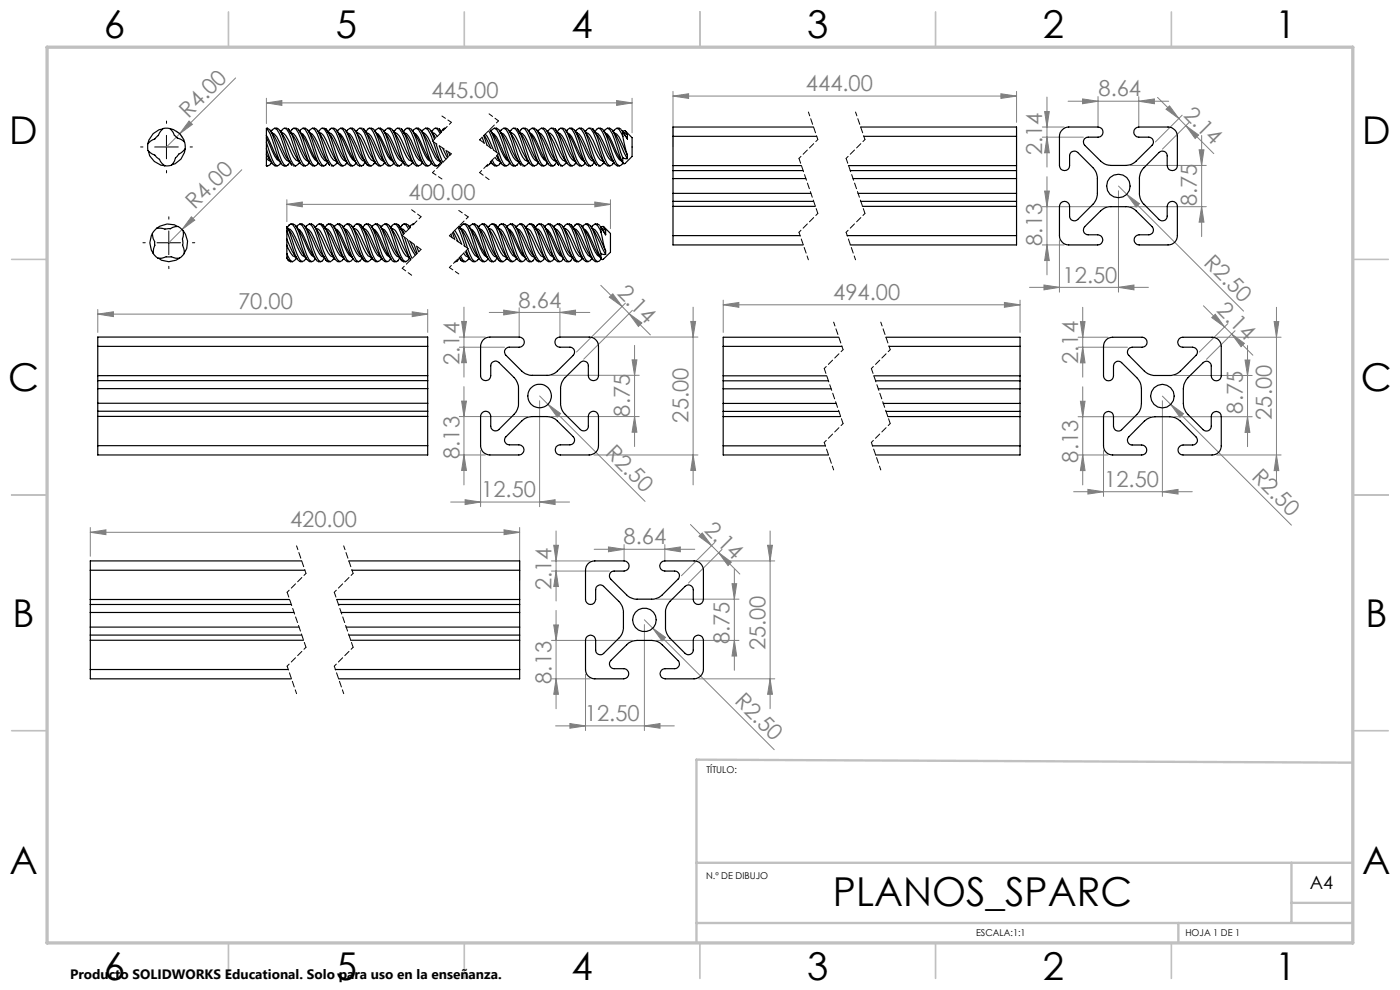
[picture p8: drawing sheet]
<svg xmlns="http://www.w3.org/2000/svg" width="297mm" height="210mm" viewBox="0 0 297 210" stroke-linecap="round" stroke-linejoin="round" font-family="sans-serif">
<defs><g id="words">
<text font-size="8.5" x="176.7" y="192.2">PLANOS_SPARC</text>
<g font-size="8.1">
<text x="22" y="8">6</text>
<text x="71.2" y="8">5</text>
<text x="121.2" y="8">4</text>
<text x="171.3" y="8">3</text>
<text x="221.3" y="8">2</text>
<text x="270.5" y="8">1</text>
<text x="2" y="30.5">D</text>
<text x="289" y="30.5">D</text>
<text x="1.7" y="83">C</text>
<text x="288.7" y="83">C</text>
<text x="2.7" y="133">B</text>
<text x="289.7" y="133">B</text>
<text x="2" y="185.5">A</text>
<text x="289" y="185.5">A</text>
<text x="22" y="208">6</text>
<text x="71.2" y="208">5</text>
<text x="121.2" y="208">4</text>
<text x="171.3" y="208">3</text>
<text x="221.3" y="208">2</text>
<text x="270.5" y="208">1</text>
</g>
<g font-size="4.7" fill="#808080">
<text x="91.6" y="20.8">445.00</text>
<text x="171" y="19.3">444.00</text>
<text x="233" y="20.5">8.64</text>
<text x="40" y="25.1" transform="rotate(-45 40 25.1)">R4.00</text>
<text x="250.9" y="24.5" transform="rotate(45 250.9 24.5)">2.14</text>
<text x="221.1" y="33" transform="rotate(-90 221.1 33)">2.14</text>
<text x="41.3" y="44.6" transform="rotate(-45 41.3 44.6)">R4.00</text>
<text x="86.7" y="42.3">400.00</text>
<text x="253.9" y="43.8" transform="rotate(-90 253.9 43.8)">8.75</text>
<text x="221.1" y="52.1" transform="rotate(-90 221.1 52.1)">8.13</text>
<text x="225.4" y="59.9">12.50</text>
<text x="255.2" y="55.9" transform="rotate(45 255.2 55.9)">R2.50</text>
<text x="50.5" y="65.6">70.00</text>
<text x="110" y="65.3">8.64</text>
<text x="130.8" y="62.4" transform="rotate(45 130.8 62.4)">2.14</text>
<text x="176.8" y="63.6">494.00</text>
<text x="258" y="66.1" transform="rotate(45 258 66.1)">2.14</text>
<text x="97.4" y="77.4" transform="rotate(-90 97.4 77.4)">2.14</text>
<text x="228.7" y="77.2" transform="rotate(-90 228.7 77.2)">2.14</text>
<text x="133.6" y="88.4" transform="rotate(-90 133.6 88.4)">8.75</text>
<text x="146.1" y="89.6" transform="rotate(-90 146.1 89.6)">25.00</text>
<text x="263.6" y="87.7" transform="rotate(-90 263.6 87.7)">8.75</text>
<text x="269.8" y="89" transform="rotate(-90 269.8 89)">25.00</text>
<text x="97.4" y="97.3" transform="rotate(-90 97.4 97.3)">8.13</text>
<text x="128.2" y="96.3" transform="rotate(45 128.2 96.3)">R2.50</text>
<text x="228.7" y="98.1" transform="rotate(-90 228.7 98.1)">8.13</text>
<text x="265.4" y="101.3" transform="rotate(45 265.4 101.3)">R2.50</text>
<text x="102.1" y="105.5">12.50</text>
<text x="234.2" y="103.3">12.50</text>
<text x="61.5" y="111.9">420.00</text>
<text x="149.3" y="112.6" transform="rotate(45 149.3 112.6)">2.14</text>
<text x="132.3" y="115.5">8.64</text>
<text x="117" y="125.2" transform="rotate(-90 117 125.2)">2.14</text>
<text x="154.8" y="136.6" transform="rotate(-90 154.8 136.6)">8.75</text>
<text x="162.4" y="137.9" transform="rotate(-90 162.4 137.9)">25.00</text>
<text x="117" y="145" transform="rotate(-90 117 145)">8.13</text>
<text x="155.7" y="149" transform="rotate(45 155.7 149)">R2.50</text>
<text x="124.1" y="153">12.50</text>
</g>
<text font-size="3.9" x="277.9" y="188.5">A4</text>
<text font-size="2.9" x="14.9" y="207.6">Producto SOLIDWORKS Educational. Solo para uso en la enseñanza.</text>
<g font-size="2">
<text x="149.8" y="163.9">TÍTULO:</text>
<text x="149.8" y="186.4">N.º DE DIBUJO</text>
<text x="207.1" y="198.6">ESCALA:1:1</text>
<text x="251.5" y="198.6">HOJA 1 DE 1</text>
</g>
</g></defs>
<g fill="none" stroke="#808080" stroke-width=".21">
<path d="M50 16.5l-14.7 14.7M142.8 19.4v11.6M212.3 19.9l3.4 .5-3.4 .5zM215.7 19.4v6.6M37.4 27.8l.8 .6 .6 .8M40.1 25.7l.7 .7-2.7 2zM51.3 36l-15.5 15.5M56.5 21.8l3.3-.5v1.1zM56.5 20.8v5.4M56.5 21.8h77.6M130.8 21.3l3.3 .5-3.3 .6zM134.1 20.8v7.4"/>
<path d="M142.8 20.4l3.3-.5v1zM142.8 20.4h72.9M221.1 29.1h8.7M221.1 26.9h4.6M221.6 23.7h1l-.5 3.2zM222.1 29.1l.5 3.3h-1zM222.1 20.6v14.8M222.1 37.5v20.8M226.6 21.5h21.3M229.7 21l3.2 .5-3.2 .5zM232.9 20.5v6.5M237.3 39.5l26.5 26.5"/>
<path d="M239.8 35.1h16.1M241.6 21.5l3.3-.5v1zM241.6 20.5v6.5M245.6 20.7l4.5 4.4M247.4 23.2l.7-.7 2 2.6zM250.1 25.1l1.5 1.6M250.8 24.4l-5.7 5.7M251.6 26.7l5.9 5.9M251.6 26.7l2.7 1.9-.8 .8zM252.3 26l-5.7 5.6M254.4 31.8h1l-.5 3.3zM254.9 28.7v21.5"/>
<path d="M40.6 46l.7 .7-2.7 2zM60.9 43.3l3.2-.4v1zM60.9 42.4v4.6M60.9 43.3h68.6M126.2 42.9l3.3 .4-3.3 .6zM129.5 42.4v6.1M221.1 52h4.6M221.1 43.8h13.6M221.6 40.5h1l-.5 3.3zM222.1 52l.5 3.3h-1zM224.8 51v11M237.3 40.5v21.5"/>
<path d="M239 41.2l2.7 2-.7 .7zM239.8 43.8h16.1M254.9 43.8l.5 3.3h-1zM20.7 66.6l3.4-.5v1.1zM20.7 65.6v4.9M20.7 66.6h70M87.5 66.1l3.2 .5-3.2 .6zM90.7 65.6v4.9M97.4 71.5h5.5M97.4 73.7h9.6M97.9 68.2h1.1l-.6 3.3zM98.4 73.7l.6 3.2h-1.1z"/>
<path d="M98.4 65.1v14.9M103.8 66.3h21.3M106.9 65.8l3.2 .5-3.2 .5zM110.1 65.3v6.3M117 79.6h18.6M118.8 66.3l3.3-.5v1zM118.8 65.3v6.3M126 71.5h22.1M127.5 60.5l4.5 4.5M129.3 63l.7-.7 2 2.7zM132 65l1.5 1.5M132.7 64.3l-10.4 10.4"/>
<path d="M133.5 66.5l2.7 2-.8 .7zM133.5 66.5l4.5 4.5M134.1 76.3h1l-.5 3.3zM134.2 65.8l-10.4 10.4M134.6 73.3v21.4M146.5 68.2h1.1l-.6 3.3zM147 65.1v37.8M153.4 64.7l3.3-.5v1zM153.4 63.7v6.8M153.4 64.7h63M213.1 64.2l3.3 .5-3.3 .5zM216.4 63.7v6.8"/>
<path d="M218.4 61h25.2M221.5 60.5l3.3 .5-3.3 .5zM228.7 73.7h10.5M228.7 71.5h6.4M229.2 68.2h1l-.5 3.3zM229.7 73.7l.5 3.3h-1zM229.7 65.2v14.8M237.3 61l3.3-.5v1zM249.2 79.6h16.4M255.3 64.9l10.5 10.4M257.1 67.4l.7-.7 2 2.6zM258.1 71.5h13.7"/>
<path d="M260.5 68.6l-6.1 6.1M261.3 70.9l2.7 1.9-.7 .7zM262 70.2l-6.1 6M264.1 76.4h1l-.4 3.2zM264.7 73.3v21.4M270.3 68.2h1l-.5 3.3zM270.8 65.2v37.7M97.4 96.5h5.5M97.4 88.4h14.5M97.9 85.1h1.1l-.6 3.3zM98.4 96.5l.6 3.3h-1.1zM98.4 82v20.9"/>
<path d="M102 95.5v12M114.5 85v22.5M114.5 84l1.7 1.8M116.2 85.8l2.7 1.9-.7 .8zM116.2 85.8l20.6 20.6M117 88.4h18.6M126 96.5h22.1M134.6 88.4l.5 3.3h-1zM147 96.5l.6 3.3h-1.1zM228.7 96.5h6.4M228.7 88.4h15.4M229.2 85.1h1l-.5 3.3z"/>
<path d="M229.7 96.5l.5 3.3h-1zM229.7 82v20.9M234.1 95.6v9.7M246.6 85v20.3M246.6 84l27.4 27.4M248.4 85.8l2.7 2-.8 .7zM249.2 88.4h16.4M258.1 96.5h13.7M264.7 88.4l.4 3.3h-1zM270.8 96.5l.5 3.3h-1zM19.2 112.9l3.3-.5v1zM19.2 111.9v6.1"/>
<path d="M19.2 112.9h91M95.6 106.5h25.2M98.7 106l3.3 .5-3.3 .5zM106.9 112.4l3.3 .5-3.3 .5zM110.2 111.9v11.2M114.5 106.5l3.3-.5v1zM117 119h8.2M117.5 115.7h1l-.5 3.3zM118 112.6v14.9M126 116.5h21.4M129.1 116l3.3 .5-3.3 .5zM132.4 115.5v3.6"/>
<path d="M141 116.5l3.3-.5v1zM141 115.5v3.6M146.5 111.3l6 6M148.2 119h16.2M148.3 113.8l.7-.7 2 2.6zM151.7 115l-7.1 7.1M152.5 117.3l4.5 4.5M152.5 117.3l2.7 1.9-.8 .8zM153.2 116.5l-7.2 7.2M162.8 115.7h1.1l-.5 3.3zM163.4 112.6v37.7M227.8 104.3h25.1"/>
<path d="M230.8 103.8l3.3 .5-3.3 .5zM246.6 104.3l3.3-.5v1zM117 135.8h17.2M117 121.1h12.3M117.5 132.6h1l-.5 3.2zM118 121.1l.5 3.3h-1zM118 129.5v20.8M136.7 132.5v22.5M136.7 131.5l1.8 1.7M138.5 133.2l2.7 2-.8 .8zM138.5 133.2l25.8 25.8M139.3 135.8h17.5"/>
<path d="M139.3 127.1h17.5M155.3 123.8h1l-.5 3.3zM155.8 120.7v21.5M155.8 135.8l.5 3.4h-1zM117 144h8.2M117.9 154h25.2M118 144l.5 3.3h-1zM120.9 153.5l3.3 .5-3.3 .5zM124.2 143v12M136.7 154l3.3-.5v1zM148.2 144h16.2M163.4 144l.5 3.3h-1.1z"/>
</g>
<path d="M30.3 31.2h-.5M35.3 26.2v-.5M35.3 36.2v.5M40.3 31.2h.5M30.8 51.5h-.5M35.8 46.5v-.5M35.8 56.5v.5M40.8 51.5h.5" fill="none" stroke="#000" stroke-width=".21" stroke-dasharray="15.2 1.3 1.3 1.3"/>
<path d="M32.8 31.2h5M35.3 28.7v5M33.3 51.5h5M35.8 49v5" fill="none" stroke="#000" stroke-width=".21"/>
<g fill="none" stroke="#000" stroke-width=".21" stroke-dasharray="1.3 .6" stroke-dashoffset=".4">
<path d="M91.8 36.6l2 1.4M93.8 24.6l2 1.3M171.5 23.8l2 5.8M181.5 23.8l2 5.8M95.3 56.7l2 1.4M97.3 44.6l2 1.4M169.5 49.3l2 5.8M179.5 49.3l2 5.8M176.9 68.3l2 5.9M186.9 68.3l2 5.9M174.9 93.8l2 5.9M184.9 93.8l2 5.9"/>
<path d="M62.9 115.8l2 5.8M72.9 115.8l2 5.8M60.9 141.3l2 5.8M70.9 141.3l2 5.8"/>
</g>
<g fill="none" stroke="#000" stroke-width=".21" stroke-dasharray="1.3 .6" stroke-dashoffset=".7">
<path d="M95.8 25.9l-4 4M95.8 32.6l-4 4M105.8 25.6l-4 4M105.8 32.6l-4 4M173.5 29.6l-4 4M183.5 29.6l-4 4M89.3 46l-4 4M89.3 52.9l-4 4M99.3 46l-4 4M99.3 52.7l-4 4M173.5 45.3l-4 4M183.5 45.3l-4 4"/>
<path d="M178.9 74.2l-4 4M188.9 74.2l-4 4M178.9 89.8l-4 4M188.9 89.8l-4 4M64.9 121.6l-4 4M64.9 137.3l-4 4M74.9 121.6l-4 4M74.9 137.3l-4 4"/>
</g>
<path d="M169.5 33.6l4 11.7M179.5 33.6l4 11.7M174.9 78.2l4 11.6M184.9 78.2l4 11.6M60.9 125.6l4 11.7M70.9 125.6l4 11.7" fill="none" stroke="#000" stroke-width=".21" stroke-dasharray="1.3 .6" stroke-dashoffset=".2"/>
<path d="M91.8 29.9l4 2.7M85.3 50l4 2.9M95.3 50l4 2.7" fill="none" stroke="#000" stroke-width=".21" stroke-dasharray="1.3 .6" stroke-dashoffset=".1"/>
<path d="M101.8 36.6l2 1.5M103.8 24.2l2 1.4M85.3 56.9l2 1.5M87.3 44.5l2 1.5" fill="none" stroke="#000" stroke-width=".21" stroke-dasharray="1.3 .6" stroke-dashoffset=".3"/>
<path d="M101.8 29.6l4 3" fill="none" stroke="#000" stroke-width=".21" stroke-dasharray="1.3 .6"/>
<g fill="none" stroke="#c0c0c0" stroke-width=".35">
<path d="M48.5 2.5v7.5M98.5 2.5v7.5M148.5 2.5v7.5M198.5 2.5v7.5M248.5 2.5v7.5M2.5 55h7.5M287 55h7.5M2.5 105h7.5M287 105h7.5M2.5 155h7.5M287 155h7.5M48.5 200v7.5"/>
<path d="M98.5 200v7.5M148.5 200v7.5M198.5 200v7.5M248.5 200v7.5"/>
</g>
<path d="M287 161.8l-139.3-.7v38.9M147.7 195.8h139.3M147.7 183h139.3M250 195.8v4.2M274 183v12.8M274 191.5h13" fill="none" stroke="#c0c0c0" stroke-width=".5"/>
<path d="M10 10h277v190h-277z" fill="none" stroke="#c0c0c0" stroke-width=".7"/>
<g fill="#808080">
<path d="M40.6 46l.7 .7-2.7 2z"/>
<path d="M40.1 25.7l.7 .7-2.7 2z"/>
<path d="M248.4 85.8l2.7 2-.8 .7z"/>
<path d="M239 41.2l2.7 2-.7 .7z"/>
<path d="M116.2 85.8l2.7 1.9-.7 .8z"/>
<path d="M138.5 133.2l2.7 2-.8 .8z"/>
<path d="M114.5 106.5l3.3-.5v1zM98.7 106l3.3 .5-3.3 .5zM136.7 154l3.3-.5v1zM120.9 153.5l3.3 .5-3.3 .5zM212.3 19.9l3.4 .5-3.4 .5zM142.8 20.4l3.3-.5v1zM237.3 61l3.3-.5v1zM221.5 60.5l3.3 .5-3.3 .5zM246.6 104.3l3.3-.5v1zM230.8 103.8l3.3 .5-3.3 .5z"/>
<path d="M56.5 21.8l3.3-.5v1.1zM130.8 21.3l3.3 .5-3.3 .6zM20.7 66.6l3.4-.5v1.1zM87.5 66.1l3.2 .5-3.2 .6zM106.9 65.8l3.2 .5-3.2 .5zM118.8 66.3l3.3-.5v1zM19.2 112.9l3.3-.5v1zM106.9 112.4l3.3 .5-3.3 .5zM229.7 21l3.2 .5-3.2 .5zM241.6 21.5l3.3-.5v1zM153.4 64.7l3.3-.5v1zM213.1 64.2l3.3 .5-3.3 .5z"/>
<path d="M129.1 116l3.3 .5-3.3 .5zM141 116.5l3.3-.5v1z"/>
<path d="M60.9 43.3l3.2-.4v1zM126.2 42.9l3.3 .4-3.3 .6z"/>
<path d="M162.8 115.7h1.1l-.5 3.3zM163.4 144l.5 3.3h-1.1z"/>
<path d="M147 96.5l.6 3.3h-1.1zM146.5 68.2h1.1l-.6 3.3zM118 144l.5 3.3h-1zM117.5 132.6h1l-.5 3.2zM222.1 52l.5 3.3h-1zM221.6 40.5h1l-.5 3.3zM222.1 29.1l.5 3.3h-1zM221.6 23.7h1l-.5 3.2z"/>
<path d="M134.1 76.3h1l-.5 3.3zM134.6 88.4l.5 3.3h-1zM97.9 68.2h1.1l-.6 3.3zM98.4 73.7l.6 3.2h-1.1zM97.9 85.1h1.1l-.6 3.3zM98.4 96.5l.6 3.3h-1.1zM117.5 115.7h1l-.5 3.3zM118 121.1l.5 3.3h-1zM254.4 31.8h1l-.5 3.3zM254.9 43.8l.5 3.3h-1zM229.2 68.2h1l-.5 3.3zM229.7 73.7l.5 3.3h-1zM229.2 85.1h1l-.5 3.3zM229.7 96.5l.5 3.3h-1zM270.3 68.2h1l-.5 3.3zM270.8 96.5l.5 3.3h-1zM264.1 76.4h1l-.4 3.2zM264.7 88.4l.4 3.3h-1z"/>
<path d="M155.3 123.8h1l-.5 3.3zM155.8 135.8l.5 3.4h-1z"/>
<path d="M148.3 113.8l.7-.7 2 2.6zM152.5 117.3l2.7 1.9-.8 .8zM247.4 23.2l.7-.7 2 2.6zM251.6 26.7l2.7 1.9-.8 .8zM257.1 67.4l.7-.7 2 2.6zM261.3 70.9l2.7 1.9-.7 .7z"/>
<path d="M129.3 63l.7-.7 2 2.7zM133.5 66.5l2.7 2-.8 .7z"/>
</g>
<g fill="none" stroke="#000" stroke-width=".25">
<path d="M31.4 30.5l-.1 .4a1.28 1.28 0 0 0 .9 1.7l.6 .3 1 .9 .6 .9 .6 .5M31.5 32a3.8 3.8 0 0 0 3.5 3.2M34.5 27.4a3.8 3.8 0 0 0-3.1 3.1M36 27.3l.7 .8 .3 .6 .6 .6a1.81 1.81 0 0 1 1.7 1.8v.5M36 27.3a3.7 3.7 0 0 1 3.1 2.8M36 27.3a1.73 1.73 0 0 0-2.2 .9l-.2 .5-.8 .8-.9 .4-.5 .6M39.3 31.6a3.8 3.8 0 0 1-2.9 3.4M39.3 31.6l-1.4 1.1-.7 .8a1.89 1.89 0 0 1-1.3 1.7h-.9M56.5 32.7l1.2 2M56.5 35.1v.1h.3M56.5 28.7v-1.4l.3 .2a21.2 21.2 0 0 1 2 5.2 3.4 3.4 0 0 0 1.5 2.5h.4M56.5 28.7l1.7 3.6 1.5 2.4"/>
<path d="M56.5 31.6l1.3 3.1 .6 .4M56.5 31.6v1.1M56.5 29.3l.8 1.6a5.9 5.9 0 0 0 2 3.3l.1-.1M56.5 30.2l1.2 3.6 .5 .9 .5 .5 .4-.1 .4-.4M56.5 29.3v.9M56.5 30.2v1.4M56.5 33.5l.4 .5 .5 .2M56.5 33.5v1.6M56.5 27.2l.7 .3 .5 .9 2 5.6 .5 .9 .5 .3 .4-.2M56.5 32.7v.8M56.5 28.7v.6M57.4 27.6l.7 1.1"/>
<path d="M57.5 34.6l-.3 .4-.5 .2-.2-.1M57.6 34.5l-.1 .2M57.6 27.7l.7-.5 .5 .3 .7 1.4 .8 2.3a8.2 8.2 0 0 0 1.6 3.8M57.6 27.6l-.1 .3M57.7 28.2h.1M57.7 28.2l.5 .2a17.5 17.5 0 0 1 2.3 4.5l.8 1.1M58.1 28.8l1.2 2.4a7.1 7.1 0 0 0 1.6 2.9l.5 .1M58.3 27.2h.2a1.3 1.3 0 0 1 1.2 1.2l2 5.6 .5 .9 .5 .3 .5-.3 .4-.5M58.4 35.2h.4M59.3 27.6l.8 1.1M59.5 34.6v.1M59.7 28.2h.1"/>
<path d="M59.8 27.7l.5-.5 .5 .2a19.6 19.6 0 0 1 2 5l1 2.3 .6 .4M59.8 27.7l-.3 .3M59.8 28.2a2.25 2.25 0 0 1 1.4 1.6l1.5 3.3 1 1.6M60 28.8l.9 1.5a13.3 13.3 0 0 0 1.9 3.7l.6 .2M60.4 27.2h.4M61.1 27.3l.6 1a5.3 5.3 0 0 1 1.6 2.6 5.9 5.9 0 0 0 2 3.3l.1-.1M61.1 27.3a6.8 6.8 0 0 1 1.6 3.6l1 2.9 .5 .9 .5 .5 .5-.2 .3-.4M61.3 34l.6 1.1M61.5 34.4l-.4 .7M61.7 28.2h.1M61.8 28.2l.4 .1a12.8 12.8 0 0 1 2 3.8l1.6 2.6M62 27.4l-.4 .6"/>
<path d="M62 27.5l.3-.3 .5 .2a18.2 18.2 0 0 1 2 5l1 2.3 .6 .4M62.3 35.2h.4M62.4 27.2l.8 .2a16.6 16.6 0 0 1 2 5l1 2.3 .5 .5 .4-.1 .4-.4M63.5 27.6l.7 1.1M63.6 27.7l.7-.5 .5 .3a21.2 21.2 0 0 1 2 5.2 3.3 3.3 0 0 0 1.5 2.5h.4M63.6 27.6v.2M63.7 28.2l.5 .2 .5 .7 2 4.2 1 1.4M64.2 28.8l1.1 2.1a6.2 6.2 0 0 0 2 3.3l.1-.1M64.3 27.2h.4l.5 .3 .5 .9 1.8 5.1 .7 1.4 .5 .3 .4-.2M64.4 35.2h.4M65.3 27.6l.8 1.1M65.4 34.2h.1"/>
<path d="M65.6 34.5l-.1 .2M65.7 27.7l.6-.5 .5 .3 .5 .9 2 5.6 .6 1M65.7 27.6l-.2 .3M65.7 28.2h.1M65.7 28.2a4.7 4.7 0 0 1 2 3l1 2.1 .6 .7M66 28.8l1.3 2.4a6 6 0 0 0 1.6 2.9l.5 .1M66.3 27.2h.2a1.3 1.3 0 0 1 1.2 1.2l.5 1.3a21.2 21.2 0 0 0 2 5.2l.5 .3 .5-.3 .3-.5M66.4 35.2h.4M67.3 27.6l.8 1.1M67.6 34.6l-.1 .1M67.7 28.2h.1M67.8 27.7l.5-.5 .5 .2a18.2 18.2 0 0 1 2 5l1 2.3 .6 .4"/>
<path d="M67.8 27.7l-.2 .3M67.8 28.2a2.14 2.14 0 0 1 1.4 1.6l1.5 3.3 1.1 1.6M68.1 28.8l2.2 4.5 .5 .7 .6 .2M68.4 27.2h.4M69.3 34l.6 1.1M69.5 34.4l-.4 .7M69.7 28.2h.1M69.8 28.2l.4 .1a11.8 11.8 0 0 1 2 3.8l1.6 2.6M70 27.4l-.4 .6M70 27.5l.3-.3 .5 .2a16.6 16.6 0 0 1 2 5l1 2.3 .6 .4M70.3 35.2h.4M70.4 27.2l.8 .2a19.6 19.6 0 0 1 2 5l1 2.3 .5 .5 .4-.1 .4-.4"/>
<path d="M71.5 27.6l.7 1.1M71.6 27.7l.7-.5 .5 .3 .5 .9 1 2.8a9.8 9.8 0 0 0 1.6 3.8l.8 .2M71.6 27.6l-.1 .2M71.9 28.2a5 5 0 0 1 1.8 3l1 2.1 1 1.4M72.2 28.8l1.1 2.1a6.2 6.2 0 0 0 2 3.3l.1-.1M72.3 27.2h.4l.5 .3 .5 .9 1.8 5.1 .7 1.4 .5 .3 .4-.2M72.4 35.2h.4M73.3 27.6l.8 1.1M73.4 34.1a1.3 1.3 0 0 1-1.1-1l-.5-1a11.4 11.4 0 0 0-2.4-4.3l-.3-.5a7.7 7.7 0 0 1 1.6 3.6l1 2.9 .5 .9 .5 .5 .5-.2 .3-.4M73.4 34.2h.1M73.6 34.5l-.2 .2M73.7 27.7l.6-.5 .5 .3 .5 .9 .6 1.6a20.2 20.2 0 0 0 1.9 4.9l.5 .3h.4"/>
<path d="M73.7 27.6l-.2 .3M73.7 28.2h.1M73.7 28.2l.5 .2 .5 .7 2 4.2 .6 .7M74 28.8l1.3 2.4a6 6 0 0 0 1.6 2.9l.5 .1M74.3 27.2h.2a1.3 1.3 0 0 1 1.2 1.2l.5 1.3a23.5 23.5 0 0 0 2 5.2l.5 .3 .7-.5M74.4 35.2h.4M75.4 27.6l.7 1.1M75.6 34.6l-.1 .1M75.7 28.2h.1M75.7 27.7l.6-.5 .5 .2a16.6 16.6 0 0 1 2 5l1 2.3 .6 .4M75.7 27.7l-.1 .3M75.8 28.2a2.14 2.14 0 0 1 1.4 1.6l1.5 3.3 1.1 1.6"/>
<path d="M76.1 28.8l2.2 4.5 .5 .7 .6 .2M76.4 27.2h.4M77.3 34l.6 1.1M77.5 34.4l-.4 .7M77.7 28.2h.1M77.8 28.2l.4 .1a10.9 10.9 0 0 1 2 3.8l.9 1.5M78 27.5l.3-.3 .5 .2a19.6 19.6 0 0 1 2 5l1 2.3 .6 .4M78 27.4l-.4 .6M78.4 27.2h.4M78.8 27.2l.4 .2a18.2 18.2 0 0 1 2 5l1 2.3 .5 .5 .4-.1 .4-.4M79.4 27.6l.8 1.1M79.6 34.4l-.3 .3"/>
<path d="M79.7 27.7l.6-.5 .5 .3 .5 .9 1 2.8a10.4 10.4 0 0 0 1.6 3.8l.8 .2M79.7 27.6l-.1 .2M79.8 28.2l.4 .2 .5 .7 2 4.2 .9 1.4M80.2 28.8l1.1 2.1a5.7 5.7 0 0 0 2 3.3l.1-.1M80.3 27.2h.4l.5 .3a26.2 26.2 0 0 1 2.3 6l.7 1.4 .5 .3 .4-.2M80.4 35.2h.4M81 33.6l.8 1.1M81.4 27.6l.7 1.1M81.4 34.1a1.3 1.3 0 0 1-1.1-1l-.5-1a10.9 10.9 0 0 0-2.4-4.3l-.3-.5a7.7 7.7 0 0 1 1.6 3.6l1 2.9 .5 .9 .5 .5 .5-.2 .3-.4M81.4 34.2h.1M81.6 34.5l-.1 .2M81.6 27.7l.7-.5 .5 .3 .5 .9 .6 1.6a20.2 20.2 0 0 0 1.9 4.9l.1 .1"/>
<path d="M81.7 27.6l-.2 .3M81.7 28.2h.1M81.7 28.2l.5 .2 .5 .7 1.8 3.8 .8 1.1M82.1 28.8l1.2 2.4a6 6 0 0 0 1.6 2.9l.5 .1M82.3 27.2h.2a1.24 1.24 0 0 1 1.2 1.2l2 5.6 .5 .9 .5 .3 .5-.3 .4-.5M82.4 35.2h.4M83.4 27.6l.7 1.1M83.6 34.6l-.1 .1M83.7 28.2h.1M83.7 27.7l.6-.5 .5 .2a16.6 16.6 0 0 1 2 5l1 2.3 .6 .4M83.7 27.7l-.1 .3M83.8 28.2a2.25 2.25 0 0 1 1.4 1.6l1.9 3.8"/>
<path d="M84.1 28.8l2.2 4.5 .5 .7 .6 .2M84.4 27.2h.4M85.3 34l.6 1.1M85.5 34.4l-.4 .7M85.7 28.2h.1M85.8 28.2l.4 .1a10.9 10.9 0 0 1 2 3.8l.9 1.5M86 27.4l-.4 .6M86 27.5l.3-.3 .5 .2a19.6 19.6 0 0 1 2 5l1 2.3 .6 .4M86.3 35.2h.4M86.4 27.2l.8 .2a18.2 18.2 0 0 1 2 5l1 2.3 .5 .5 .4-.1 .4-.4M87 33.6l.8 1.1M87.5 27.6l.7 1.1"/>
<path d="M87.6 27.7l.7-.5 .5 .3a23.5 23.5 0 0 1 2 5.2 3.4 3.4 0 0 0 1.5 2.5h.4M87.7 27.6l-.1 .2M87.8 28.2l.4 .2 .5 .7 2 4.2 1 1.4M88.2 28.8l1.1 2.1a5.9 5.9 0 0 0 2 3.3l.1-.1M88.3 27.2h.4l.5 .3a26.2 26.2 0 0 1 2.3 6l.7 1.4 .5 .3 .4-.2M88.4 35.2h.4M89 33.6l.7 1.1M89.4 27.6l.7 1.1M89.4 34.1a1.38 1.38 0 0 1-1.1-1l-.5-1a10.1 10.1 0 0 0-2.1-3.8l-.6-1a7.4 7.4 0 0 1 1.6 3.6l1.5 3.8 .5 .5 .5-.2 .3-.4M89.4 34.2h.1M89.6 34.5l-.1 .2M89.6 27.7l.7-.5 .5 .3 1 2.4"/>
<path d="M89.6 27.6l-.1 .3M89.7 28.2h.1M89.7 28.2l.5 .2 .5 .7 2 4.2 .6 .7M90.1 28.8l1.2 2.4a7.1 7.1 0 0 0 1.6 2.9l.5 .1M90.3 27.2h.2a1.24 1.24 0 0 1 1.2 1.2l.5 1.1M90.4 35.2h.4M91.3 27.6l.8 1.1M91.5 34.6v.1M91.7 28.2h.1M91.8 27.7l.5-.5 .5 .2 .6 .9M91.8 27.7l-.3 .3M91.8 28.2h.3l.6 .8"/>
<path d="M91.9 30.1l.9 2.6 .9 2M92 28.8l.4 .5M92.4 27.2h.4M92.5 30.5l1.4 3.9M93.2 30.9l1.1 2.4 .3 .5M93.3 34l.4 .7M93.5 34.4l-.4 .7M93.7 28l-.6-.7 .5 .8M93.9 31.5l1 1.9M94 27.4l-.4 .6M94.4 27.2h.1M94.4 27.3l-.1-.1-.3 .3"/>
<path d="M94.6 31.9l.5 1.4M95.2 32.3l.2 .6M101.7 29.7h.1M102.3 29.1l.4 1.3M102.6 28.8l.7 2M102.7 28.7l1.4 2.7M102.9 28.5a11.6 11.6 0 0 1 1.8 3.4M103.2 35.2h.1M103.6 27.8l.8 1.5 1 3M103.9 27.5a19 19 0 0 1 1.9 4.9l1 2.3 .5 .5 .4-.1 .4-.4M104.1 27.6l.7 1.1M104.1 34.3l.3 .4"/>
<path d="M104.1 34.2l.3 .5 .6 .4M104.2 34.4a1.14 1.14 0 0 1-1 .7M104.2 27.7l.7-.5 .5 .3 .5 .9 1 2.8a8.8 8.8 0 0 0 1.6 3.8l.8 .2M104.2 27.6l-.1 .2M104.4 33.9l.4 .8 .5 .5 .5-.2 .3-.4M104.5 28.2l.3 .2a14.2 14.2 0 0 1 2 3.9l.8 1.3M104.8 28.8l1.1 2.1a6.2 6.2 0 0 0 2 3.3l.1-.1M104.9 27.2h.4l.5 .3 .5 .9 1.8 5.1 .7 1.4 .5 .3 .4-.2M105 35.2h.4M105 33.4a1.25 1.25 0 0 0 1 .8M105.3 33.1l1.1 1.6M105.6 32.8l.8 1.9 .6 .4"/>
<path d="M105.9 27.6l.8 1.1M106.2 34.5l-.2 .2M106.3 27.7l.6-.5 .5 .3 1.1 2.5a15.5 15.5 0 0 0 2 5M106.3 27.6l-.2 .3M106.3 28.2l.5 .2 .5 .7 2 4.2 .6 .7M106.6 28.8l1.3 2.4a6 6 0 0 0 1.6 2.9l.5 .1M106.9 27.2h.2a1.3 1.3 0 0 1 1.2 1.2l.5 1.3a23.5 23.5 0 0 0 2 5.2l.5 .3 .5-.3 .3-.5M107 35.2h.4M107.5 33.6l.8 1.1M107.9 27.6l.8 1.1M108.2 34.6l-.1 .1M108.3 28.2h.1"/>
<path d="M108.3 27.7l.6-.5 .5 .2a16.6 16.6 0 0 1 2 5l1 2.3 .6 .4M108.4 27.7l-.2 .3M108.4 28.2a2.14 2.14 0 0 1 1.4 1.6l1.5 3.3 1.1 1.6M108.7 28.8l2.2 4.5 .5 .7 .6 .2M109 27.2h.4M109.9 34l.6 1.1M110.1 34.4l-.4 .7M110.3 28.2h.1M110.4 28.2l.4 .1a10.9 10.9 0 0 1 2 3.8l1.6 2.6M110.6 27.5l.3-.3 .5 .2a16.6 16.6 0 0 1 2 5l1 2.3 .6 .4M110.6 27.4l-.4 .6M110.9 35.2h.4"/>
<path d="M111 27.2l.8 .2a19.6 19.6 0 0 1 2 5l1 2.3 .5 .5 .4-.1 .4-.4M112.1 27.6l.7 1.1M112.3 27.7l.6-.5 .5 .3 .5 .9 1 2.8a10.4 10.4 0 0 0 1.6 3.8l.8 .2M112.3 27.6l-.2 .2M112.4 28.2a4.7 4.7 0 0 1 1.9 3l1 2.1 .9 1.4M112.8 28.8l1.1 2.1a5.7 5.7 0 0 0 2 3.3l.1-.1M112.9 27.2h.4l.5 .3 .5 .9 1.4 4a4.5 4.5 0 0 0 1.6 2.8l.4-.2M113 35.2h.4M113.9 27.6l.8 1.1M114 34.2v-.1a1.3 1.3 0 0 1-1.1-1l-.5-1a11.7 11.7 0 0 0-2.1-3.8l-.6-1a7.7 7.7 0 0 1 1.6 3.6l1 2.9 .5 .9 .5 .5 .5-.2 .3-.4M114.2 27.7l.7-.5 .5 .3 .5 .9 .6 1.6a20.2 20.2 0 0 0 1.9 4.9l.1 .1M114.2 34.5l-.1 .2"/>
<path d="M114.3 27.6l-.2 .3M114.3 28.2l.5 .2 .5 .7 1.8 3.8 .8 1.1M114.7 28.8l1.2 2.4a6 6 0 0 0 1.6 2.9l.5 .1M114.9 27.2h.2a1.24 1.24 0 0 1 1.2 1.2l.5 1.3a23.5 23.5 0 0 0 2 5.2l.5 .3 .5-.3 .4-.5M115 35.2h.4M116 27.6l.7 1.1M116.2 34.6l-.1 .1M116.3 28.2h.1M116.3 27.7l.6-.5 .5 .2a16.6 16.6 0 0 1 2 5l1 2.3 .6 .4M116.3 27.7l-.1 .3M116.4 28.2a2.25 2.25 0 0 1 1.4 1.6l1.5 3.3 1.1 1.6M116.7 28.8l2.2 4.5 .5 .7 .6 .2"/>
<path d="M117 27.2h.4M117.9 34l.6 1.1M118.1 34.4l-.4 .7M118.3 28.2h.1M118.3 28.3a4.6 4.6 0 0 1 1.6 2.6 5.7 5.7 0 0 0 2 3.3h.1M118.4 28.3l-.7-1a7.4 7.4 0 0 1 1.6 3.6l1.5 3.8 .5 .5 .5-.2 .3-.4M118.4 28.2l.4 .1a10.9 10.9 0 0 1 2 3.8l1.5 2.6M118.6 27.4l-.4 .6M118.6 27.5l.3-.3 .5 .2a19.6 19.6 0 0 1 2 5l1 2.3 .6 .4M118.9 35.2h.4M119 27.2l.8 .2a18.2 18.2 0 0 1 2 5l1 2.3 .5 .5 .4-.1 .4-.4M120.1 27.6l.7 1.1"/>
<path d="M120.3 27.7l.6-.5 .5 .3a23.5 23.5 0 0 1 2 5.2 3.4 3.4 0 0 0 1.5 2.5h.4M120.3 27.6l-.1 .2M120.4 28.2l.4 .2 .5 .7 2 4.2 .9 1.4M120.8 28.8l.7 1.2 1.4 3.1 .5 .8 .6 .2M120.9 27.2h.4l.5 .3a26.2 26.2 0 0 1 2.3 6l.7 1.4 .5 .3 .4-.2M121 35.2h.4M122 27.6l.7 1.1M122.2 34.5l-.1 .2M122.2 27.7l.7-.5a4.5 4.5 0 0 1 1.6 2.8l1.4 4 .6 1M122.2 27.6l-.1 .3M122.3 28.2h.1M122.3 28.2l.5 .2 .5 .7 2 4.2 .6 .7"/>
<path d="M122.7 28.8l1.2 2.4a6.7 6.7 0 0 0 1.6 2.9l.5 .1M122.9 27.2h.2a1.24 1.24 0 0 1 1.2 1.2l2 5.6 .5 .9 .5 .3 .5-.3 .4-.5M123 35.2h.4M124 27.6l.7 1.1M124.1 34.6v.1M124.3 28.2h.1M124.4 27.7l.5-.5 .5 .2a19.6 19.6 0 0 1 2 5l1 2.3 .6 .4M124.4 27.7l-.3 .3M124.4 28.2a2.25 2.25 0 0 1 1.4 1.6l1.5 3.3 1 1.6M124.6 28.8l.9 1.5a13.3 13.3 0 0 0 1.9 3.7l.6 .2M125 27.2h.4M125.9 34l.6 1.1"/>
<path d="M126.1 34.4l-.4 .7M126.3 28.2h.1M126.4 28.2l.4 .1a12.8 12.8 0 0 1 2 3.8l.9 1.5M126.6 27.4l-.4 .6M126.6 27.5l.3-.3 .5 .2a18.2 18.2 0 0 1 2 5l1 2.3 .6 .4M126.9 35.2h.4M127 27.2l.8 .2a16.6 16.6 0 0 1 2 5l1 2.3 .5 .5 .4-.1 .4-.4M128.1 27.6l.7 1.1M128.2 27.7l.7-.5 .5 .3a21.2 21.2 0 0 1 2 5.2l.7 1.8M128.3 27.6l-.1 .2M128.3 28.2l.5 .2 .5 .7 1.5 3.2 1.5 2.4M128.8 28.8l1.1 2.1a5.9 5.9 0 0 0 2 3.3l.1-.1"/>
<path d="M128.9 27.2h.4l.5 .3 .5 .9 1.8 5.1M129 35.2h.4M129.6 33.6l.8 1.1M130 27.6l.7 1.1M130 34.2v-.1a1.38 1.38 0 0 1-1.1-1l-.5-1a10.1 10.1 0 0 0-2.1-3.8l-.6-1a7.4 7.4 0 0 1 1.6 3.6l1.5 3.8 .5 .5 .5-.2 .3-.4M130.2 34.5l-.1 .2M130.2 27.7l.7-.5 .5 .3 .7 1.4M130.2 27.6l-.1 .3M130.3 28.2a2.25 2.25 0 0 1 1.5 1.8l1.3 2.9M130.7 28.8l2.4 4.8M130.9 27.2h.4l.5 .3M131 35.2h.4"/>
<path d="M131.9 27.6l.8 1.1M131.9 27.7l.2 .2M132.1 33.5v1M132.1 33.5l1 .1M132.1 27.9l1 1.6M132.1 27.9v1M132.1 28.9l1 4M132.2 34.6l-.2 .1M132.2 27.9v.1M132.3 27.9l.3-.2 .5 .9M132.3 28.2h.1M132.4 28.2h.3l.4 .4"/>
<path d="M132.6 28.8l.5 .7M132.7 27.8l1.4 1.4v4l-1.5 1.5-.2 .1-.3-.3M133.1 32.9v.7M133.1 28.6v.9M142.8 35.1v1.1M142.8 36.2v1.7M142.8 36.2h27.6M142.8 35.1h27.2M142.8 28.9h30.4M142.8 37.9h28.2M142.8 28.9v6.2M142.8 37.9v3.1"/>
<path d="M172.6 26.9h-29.8v2M180 35.1h35.7M180.4 36.2h35.3M180.9 37.9h34.8M182.6 26.9h33.1v2M183.2 28.9h32.5M215.7 35.1v1.1M215.7 36.2v1.7M215.7 28.9v6.2M215.7 37.9v3.1M225.4 27.5a1.77 1.77 0 0 1 1.3-.6h6.2a1.08 1.08 0 0 1 1.1 1.1 1.08 1.08 0 0 1-1.1 1.1h-2a1.02 1.02 0 0 0-1 .6 1.02 1.02 0 0 0 .2 1.1l3.4 3.3a3.1 3.1 0 0 0 2.2 1h3.1a3.1 3.1 0 0 0 2.3-1l3.3-3.3a1.02 1.02 0 0 0 .2-1.1 1.02 1.02 0 0 0-.9-.6h-2.1a1.08 1.08 0 0 1-1.1-1.1 1.08 1.08 0 0 1 1.1-1.1h6.2a1.99 1.99 0 0 1 2 2v6.2a1.08 1.08 0 0 1-1.1 1.1 1.08 1.08 0 0 1-1.1-1.1v-2.1a1.01 1.01 0 0 0-.6-.9 1.01 1.01 0 0 0-1.1 .2l-3.2 3.3a3.1 3.1 0 0 0-1 2.3v3.1a3.1 3.1 0 0 0 1 2.3l3.2 3.3a1.01 1.01 0 0 0 1.1 .2 1.01 1.01 0 0 0 .6-.9v-2.1a1.08 1.08 0 0 1 1.1-1.1 1.08 1.08 0 0 1 1.1 1.1v6.2a1.93 1.93 0 0 1-2 2h-6.1a1.08 1.08 0 0 1-1.1-1.1 1.08 1.08 0 0 1 1.1-1.1h2a1.01 1.01 0 0 0 .9-.6 1.01 1.01 0 0 0-.2-1.1l-3.3-3.3a2.89 2.89 0 0 0-2.3-1h-3.1a2.89 2.89 0 0 0-2.2 1l-3.4 3.3a1.01 1.01 0 0 0-.2 1.1 1.01 1.01 0 0 0 1 .6h2a1.08 1.08 0 0 1 1.1 1.1 1.08 1.08 0 0 1-1.1 1.1h-6.2a1.99 1.99 0 0 1-1.9-2v-6.2a1.08 1.08 0 0 1 1-1.1 1.08 1.08 0 0 1 1.1 1.1v2.1a1.02 1.02 0 0 0 .6 .9 1.02 1.02 0 0 0 1.1-.2l3.2-3.3a3.3 3.3 0 0 0 1-2.3v-3.1a3.3 3.3 0 0 0-1-2.3l-3.2-3.3a1.02 1.02 0 0 0-1.1-.2 1.02 1.02 0 0 0-.6 .9v2.1a1.08 1.08 0 0 1-1.1 1.1 1.08 1.08 0 0 1-1-1.1v-6.2a1.77 1.77 0 0 1 .6-1.4zM32.3 49.6a3.7 3.7 0 0 0 .2 4.2"/>
<path d="M32.5 53.8a1.69 1.69 0 0 0 2.3 .8l.5-.1h1l1 .3h.8M33.2 48.4h.8l1 .2 1.1-.1a1.7 1.7 0 0 1 2.8 .5M33.2 48.4l-.3 .3a1.31 1.31 0 0 0-.4 1.9l.3 .7v.7l-.2 .7-.1 1.1M33.7 54.8a3.6 3.6 0 0 0 4.4 0M37.6 48a3.8 3.8 0 0 0-4.4 .4M38.9 49a3.8 3.8 0 0 1 .2 4.7M38.9 49l-.2 3 .3 .7a1.3 1.3 0 0 1-.6 1.8l-.3 .3M60.9 54.7l.4 .6M60.9 53.8v.4a1.06 1.06 0 0 0 1.2 1.3M60.9 49v-1l2.7 7.1 .5 .4 .5-.2 .2-.3M60.9 49l1.7 5.1 .5 1 .6 .3M60.9 50.7l1.5 3.2"/>
<path d="M60.9 49v1.7M60.9 52l1.2 2.3 .7 .2M60.9 53.8l.7 1.4 .5 .3 .6-.5M60.9 52v1.8M60.9 50.7v1.3M60.9 48.3l.2 .3M61 48.5h.2M61.1 48.6a4.6 4.6 0 0 1 1.5 2.7l1 2.1 .5 .8 .6 .3M61.2 48.5l.4 .1a12.8 12.8 0 0 1 2 3.8l.8 1.5M61.3 47.7l-.4 .7M61.3 47.8l.3-.3 .5 .2a18.2 18.2 0 0 1 2 5l1 2.4 .6 .3M61.7 47.5l.8 .2a16.6 16.6 0 0 1 2.1 5l.9 2.4 .6 .4 .3-.1 .5-.5"/>
<path d="M62.4 54l.7 1M62.8 48l.7 1.1M62.9 54.7l-.2 .3M63 48l.6-.5 .5 .3a21.2 21.2 0 0 1 2 5.2 3.7 3.7 0 0 0 1.5 2.5h.5M63 48l-.1 .1M63.1 48.5l.5 .2 .5 .7 1.4 3.3 .8 1.2M63.5 49.1l1.1 2.2a5.9 5.9 0 0 0 2 3.2h.1M63.6 47.5h.5l.5 .3 .5 .9 1.3 4 1.2 2.5 .5 .3 .3-.2 .4-.6M63.7 55.5h.5M64.4 54l.7 1M64.7 48l.7 1.1M64.7 54.5h.1"/>
<path d="M64.9 54.8l-.1 .2M65 48l.6-.5 .5 .3 .8 1.4 1.7 5.1 .5 .9 .5 .3h.5M65 48l-.2 .2M65 48.5a2.25 2.25 0 0 1 1.6 1.9l1.2 2.8 .9 1.1M65.4 49.1l1.2 2.4a8 8 0 0 0 1.6 2.9l.6 .1M65.6 47.5h.2a1.3 1.3 0 0 1 1.3 1.2l.5 1.3a21.2 21.2 0 0 0 2 5.2l.5 .3 .6-.5M65.7 55.5h.5M66.3 54l.7 1M66.7 48l.7 1.1M67 48.5h.2M67.1 48l.5-.5 .5 .2a19.6 19.6 0 0 1 2 5l1 2.4 .6 .3M67.1 48l-.2 .3"/>
<path d="M67.2 48.5a1.96 1.96 0 0 1 1.3 1.6l1.9 3.8M67.4 49.1l.8 1.5a13.3 13.3 0 0 0 1.9 3.7l.7 .2M67.7 47.5l.8 .2a16.6 16.6 0 0 1 2.1 5l1 2.4 .5 .4 .5-.2 .2-.3M68.4 47.6l.7 1M68.7 54.4l.6 .9M69 48.5h.2M69.1 48.6a5.3 5.3 0 0 1 1.5 2.7 5.9 5.9 0 0 0 2 3.2h.1M69.2 48.5l.4 .1a12.8 12.8 0 0 1 2 3.8l.8 1.5M69.3 47.7l-.4 .7M69.3 47.8l.3-.3 .5 .2a18.2 18.2 0 0 1 2 5l1 2.4 .6 .3M69.7 47.5l.9 .2a16.6 16.6 0 0 1 2 5l1 2.4 .4 .4 .4-.1 .5-.5M70.4 54l.7 1"/>
<path d="M70.8 48l.7 1.1M70.9 54.7l-.2 .3M71 48l.6-.5 .5 .3a21.2 21.2 0 0 1 2 5.2 3.5 3.5 0 0 0 1.5 2.5h.5M71 48l-.1 .1M71.2 48.6l.4 .1 .5 .7 1.5 3.3 .7 1.2M71.5 49.1l1.1 2.2a6.2 6.2 0 0 0 2 3.2h.1M71.6 47.5h.5l.5 .3 .5 .9 1.7 5.1 .8 1.4 .5 .3 .3-.2 .4-.6M71.7 55.5h.5M72.4 54l.7 1M72.7 48l.7 1.1M72.7 54.5h.1M73 54.8l-.2 .2"/>
<path d="M73 48l.6-.5 .5 .3 .5 .9 2 5.6 .5 .9 .5 .3h.5M73 48l-.2 .2M73 48.5h.1a4.7 4.7 0 0 1 2 3l1 2.1 .6 .7M73.4 49.1l1.2 2.4a6.7 6.7 0 0 0 1.6 2.9l.5 .1M73.6 47.5h.2a1.3 1.3 0 0 1 1.3 1.2l.5 1.3a21.2 21.2 0 0 0 2 5.2l.5 .3 .6-.5M73.7 55.5h.5M74.3 54l.7 1M74.7 48l.7 1.1M75 48.5h.2M75.1 48l.5-.5 .5 .2a18.2 18.2 0 0 1 2 5l1 2.4 .6 .3M75.1 48l-.2 .3M75.2 48.5a1.96 1.96 0 0 1 1.4 1.6l1.8 3.8"/>
<path d="M75.4 49.1l2.2 4.5 .5 .7 .6 .2M75.7 47.5l.9 .2a16.6 16.6 0 0 1 2 5l1 2.4 .4 .4 .6-.2 .2-.3M76.4 47.6l.7 1M76.7 54.4l.6 .9M77 48.5h.2M77.1 48.6a5.1 5.1 0 0 1 1.5 2.7 6.2 6.2 0 0 0 2 3.2h.1M77.2 48.5l.4 .1a11.8 11.8 0 0 1 2 3.8l.8 1.5M77.3 47.7l-.4 .7M77.3 47.8l.3-.3 .5 .2a16.6 16.6 0 0 1 2 5l1 2.4 .6 .3M77.7 47.5l.9 .2a19.6 19.6 0 0 1 2 5l1 2.4 .5 .4 .3-.1 .5-.5M78.4 54l.7 1M78.8 48l.7 1.1"/>
<path d="M78.9 54.7l-.2 .3M79 48l.6-.5 .5 .3 .5 .9 1 2.8a10.8 10.8 0 0 0 1.6 3.8l.9 .2M79 48l-.1 .1M79.2 48.6a4.7 4.7 0 0 1 1.9 2.9l1.2 2.4M79.5 49.1l1.1 2.2a6.2 6.2 0 0 0 2 3.2h.1M79.6 47.5h.4l.6 .3 .5 .9 1.7 5.1 .8 1.4 .5 .3 .3-.2 .4-.6M79.7 55.5h.5M80.4 54l.7 1M80.7 48l.7 1.1M80.7 54.5h.1M81 54.8l-.2 .2M81 48l.6-.5 .5 .3 .5 .9 .6 1.6a20.2 20.2 0 0 0 1.9 4.9l.5 .3h.5"/>
<path d="M81 48l-.2 .2M81 48.5l.6 .2 .5 .7 1.8 3.8 .8 1.1M81.4 49.1l1.2 2.4a6.7 6.7 0 0 0 1.6 2.9l.5 .1M81.6 47.5h.2a1.24 1.24 0 0 1 1.2 1.2l.6 1.3a23.5 23.5 0 0 0 1.9 5.2l.6 .3 .6-.5M81.7 55.5h.5M82.3 54l.7 1M82.7 48l.7 1.1M83 48.5h.2M83.1 48l.5-.5 .5 .2a16.6 16.6 0 0 1 2 5l1.1 2.4M83.1 48l-.2 .3M83.2 48.5a1.96 1.96 0 0 1 1.4 1.6l1.8 3.8M83.4 49.1l2.2 4.5 .5 .7 .6 .2"/>
<path d="M83.7 47.5l.9 .2 .5 .7 .5 1.3M84.5 47.6l.6 1M84.6 54.4l.7 .9M85 48.5h.2M85.1 48.6l.7 .9M85.2 48.5l.3 .1 .6 .6M85.3 47.8l.3-.3 .5 .2 .6 .9M85.3 47.7l-.4 .7M85.7 47.5h.5M85.8 50.3l1.6 4.5M86.1 47.5l.5 .2 .4 .6M86.4 54l.7 1"/>
<path d="M86.4 50.8l.7 1.6 1 1.7M86.8 48l.2 .3M86.9 54.7l-.2 .3M87 48l-.1 .1M87.1 51.3l1.3 2.6M87.6 47.5h.2M87.7 47.6l-.6 .2-.1 .2M87.8 51.8l.7 2M88.4 52.3l.4 1.1M95.7 49.7l.2 .7M96 49.4l.5 1.4M96.1 49.2l1.1 2.1"/>
<path d="M96.4 48.9l.8 1.2 .8 1.7M96.6 55.5h.1M97.1 48.2l1.5 4.1M97.3 48l.4 .6M97.4 48a19.2 19.2 0 0 1 1.8 4.7M97.4 54.6l.4 .6 .5 .3h.4M97.5 54.6l.4 .7M97.5 54.7l-.5 .6-.4 .1M97.6 48.5h.2M97.7 48.6a4.6 4.6 0 0 1 1.6 2.7l1 2.1 .5 .8 .6 .3M97.7 54.4l.5 .8 .5 .3 .6-.5M97.8 48.5l.4 .1a12.8 12.8 0 0 1 2 3.8l.8 1.5"/>
<path d="M98 47.7l-.4 .7M98 47.8l.3-.3 .5 .2a18.2 18.2 0 0 1 2 5l1 2.4 .6 .3M98.4 53.7l.4 .6 .6 .2M98.4 47.5l.8 .2a16.6 16.6 0 0 1 2 5l1 2.4 .5 .4 .4-.1 .4-.4M98.7 53.4l.4 .5M98.9 53.2l.9 1.9 .6 .3M99 54l.7 1M99.2 52.8l1 2.3 .5 .4 .5-.2 .3-.3M99.4 48l.8 1.1M99.6 54.7l-.3 .3M99.6 48l.7-.5 .5 .3a21.2 21.2 0 0 1 2 5.2 3.7 3.7 0 0 0 1.5 2.5h.4M99.6 48v.1"/>
<path d="M99.8 48.6l.4 .1 .5 .7 1.5 3.3 .7 1.2M100.2 49.1l1.1 2.2a5.9 5.9 0 0 0 2 3.2h.1M100.3 47.5h.4l.5 .3 .5 .9 1.4 4 1.1 2.5 .5 .3 .4-.2 .4-.6M100.4 55.5h.4M101 54l.7 1M101.4 48l.7 1.1M101.4 54.5h.1M101.6 54.8l-.1 .2M101.6 48l.7-.5 .5 .3 .7 1.4 1.8 5.1 .5 .9 .5 .3h.4M101.6 48l-.1 .2M101.7 48.5a2.25 2.25 0 0 1 1.5 1.9l1.3 2.8 .8 1.1M102.1 49.1l1.2 2.4a8 8 0 0 0 1.6 2.9l.5 .1"/>
<path d="M102.3 47.5h.2a1.3 1.3 0 0 1 1.2 1.2l.5 1.3a21.2 21.2 0 0 0 2 5.2l.5 .3 .7-.5M102.4 55.5h.4M102.9 54l.7 1M103.3 48l.8 1.1M103.5 54.9l-.1 .1M103.7 48.5h.1M103.8 48l.5-.5 .5 .2a18.2 18.2 0 0 1 2 5l1 2.4 .6 .3M103.8 48l-.3 .3M103.8 48.5a1.96 1.96 0 0 1 1.4 1.6l1.9 3.8M104 49.1l2.3 4.5 .5 .7 .6 .2M104.4 47.5l.8 .2a16.6 16.6 0 0 1 2 5l1 2.4 .5 .4 .5-.2 .3-.3M105.1 47.6l.6 1"/>
<path d="M105.3 54.4l.6 .9M105.7 48.5h.1M105.7 48.6a5.3 5.3 0 0 1 1.6 2.7 5.9 5.9 0 0 0 2 3.2h.1M105.8 48.5l.4 .1a11.8 11.8 0 0 1 2 3.8l.8 1.5M106 47.7l-.4 .7M106 47.8l.3-.3 .5 .2a16.6 16.6 0 0 1 2 5l1 2.4 .6 .3M106.4 47.5l.8 .2a19.6 19.6 0 0 1 2 5l1 2.4 .5 .4 .4-.1 .4-.5M107 54l.7 1M107.5 48l.7 1.1M107.6 54.7l-.2 .3M107.6 48l.7-.5 .5 .3a21.2 21.2 0 0 1 2 5.2 3.5 3.5 0 0 0 1.5 2.5h.4M107.6 48v.1"/>
<path d="M107.8 48.6l.4 .1a14.2 14.2 0 0 1 2 4l.7 1.2M108.2 49.1l1.1 2.2a6.2 6.2 0 0 0 2 3.2h.1M108.3 47.5h.4l.5 .3 .5 .9 1.8 5.1 .7 1.4 .5 .3 .4-.2 .4-.6M108.4 55.5h.4M109 54l.7 1M109.3 48l.8 1.1M109.4 54.5h.1M109.6 54.8l-.1 .2M109.6 48l.7-.5 .5 .3 .5 .9 2 5.6 .5 .9 .5 .3h.4M109.6 48l-.1 .2M109.7 48.5a4.7 4.7 0 0 1 2 3l1 2.1 .6 .7M110 49.1l1.3 2.4a6.7 6.7 0 0 0 1.6 2.9l.5 .1"/>
<path d="M110.3 47.5h.2a1.3 1.3 0 0 1 1.2 1.2l.5 1.3a21.2 21.2 0 0 0 2 5.2l.5 .3 .7-.5M110.4 55.5h.4M110.9 54l.8 1M111.3 48l.8 1.1M111.7 48.5h.1M111.7 48l.6-.5 .5 .2a18.2 18.2 0 0 1 2 5l1 2.4 .6 .3M111.8 48l-.3 .3M111.8 48.5a1.96 1.96 0 0 1 1.4 1.6l1.8 3.8M112 49.1l2.3 4.5 .5 .7 .6 .2M112.4 47.5l.8 .2a16.6 16.6 0 0 1 2 5l1 2.4 .5 .4 .5-.2 .3-.3M113.1 47.6l.6 1M113.3 54.4l.6 .9"/>
<path d="M113.7 48.5h.1M113.7 48.6a5.1 5.1 0 0 1 1.6 2.7 6.2 6.2 0 0 0 2 3.2h.1M113.8 48.5l.4 .1a11.8 11.8 0 0 1 2 3.8l.9 1.5M113.9 47.8l.4-.3 .5 .2a16.6 16.6 0 0 1 2 5l1 2.4 .6 .3M114 47.7l-.4 .7M114.4 47.5l.8 .2a19.6 19.6 0 0 1 2 5l1 2.4 .5 .4 .4-.1 .5-.5M115 54l.7 1M115.5 48l.7 1.1M115.5 54.7l-.2 .3M115.6 48l.7-.5 .5 .3 .5 .9 1 2.8a11.5 11.5 0 0 0 1.6 3.8l.8 .2M115.6 48l-.1 .1M115.8 48.6a4.7 4.7 0 0 1 1.9 2.9l1.2 2.4"/>
<path d="M116.2 49.1l1.1 2.2a5.7 5.7 0 0 0 2 3.2h.1M116.3 47.5h.4l.5 .3 .5 .9 1.8 5.1 .7 1.4 .5 .3 .4-.2 .4-.6M116.4 55.5h.4M117 54l.8 1M117.3 48l.8 1.1M117.4 54.5h.1M117.6 54.8l-.2 .2M117.7 48l.6-.5 .5 .3 .5 .9 .6 1.6a20.2 20.2 0 0 0 1.9 4.9l.5 .3h.4M117.7 48l-.2 .2M117.7 48.5l.5 .2 .5 .7 1.8 3.8 .8 1.1M118 49.1l1.3 2.4a6.7 6.7 0 0 0 1.6 2.9l.5 .1M118.3 47.5h.2a1.24 1.24 0 0 1 1.2 1.2l.5 1.3a23.5 23.5 0 0 0 2 5.2l.5 .3 .6-.5"/>
<path d="M118.4 55.5h.4M118.9 54l.7 1M119.3 48l.8 1.1M119.7 48.5h.1M119.7 48l.6-.5 .5 .2a16.6 16.6 0 0 1 2 5l1 2.4 .6 .3M119.7 48l-.1 .3M119.8 48.5a2.1 2.1 0 0 1 1.4 1.6l1.8 3.8M120.1 49.1l2.2 4.5 .5 .7 .6 .2M120.4 47.5l.8 .2a19.6 19.6 0 0 1 2 5l1 2.4 .5 .4 .5-.2 .2-.3M121.1 47.6l.6 1M121.3 54.4l.6 .9M121.7 48.5h.1"/>
<path d="M121.7 48.6a4.6 4.6 0 0 1 1.6 2.7 6.2 6.2 0 0 0 2 3.2h.1M121.8 48.5l.4 .1a10.9 10.9 0 0 1 2 3.8l.9 1.5M122 47.8l.3-.3 .5 .2a19.6 19.6 0 0 1 2 5l1 2.4 .6 .3M122 47.7l-.4 .7M122.4 47.5l.8 .2a18.2 18.2 0 0 1 2 5l1 2.4 .5 .4 .4-.1 .4-.4M123 54l.8 1M123.4 48l.8 1.1M123.5 54.7l-.2 .3M123.6 48l.7-.5 .5 .3a23.5 23.5 0 0 1 2 5.2l.7 1.8M123.6 48l-.1 .1M123.8 48.6l.4 .1 .5 .7 2.2 4.5M124.2 49.1l2.1 4.3 .5 .8 .6 .3"/>
<path d="M124.3 47.5h.4l.5 .3a26.2 26.2 0 0 1 2.3 6M124.4 55.5h.4M125 54l.7 1M125.3 48l.7 1.1M125.4 54.5h.1M125.6 54.8l-.2 .2M125.6 48l.7-.5 .5 .3 .7 1.4M125.6 48l-.1 .2M125.7 48.5l.5 .2 .5 .7 1.8 3.8M126 49.1l2.5 4.9M126.3 47.5h.4l.5 .3M126.4 55.5h.4"/>
<path d="M126.9 54l.7 1M127.4 48l.7 1.1M127.4 48l.1 .2M127.5 53.8l1 .2M127.5 53.8v1M127.5 49.2l1 4M127.5 48.2l1 1.6M127.5 48.2v1M127.5 54.9v.1M127.6 48.3l.4-.3 .5 .9M127.7 48.5h.1M127.8 48.5l.7 .4"/>
<path d="M128.1 49.1l.4 .7M128.1 48.1l1.4 1.4v4l-1.5 1.5-.3 .1-.2-.3M128.5 53.2v.8M128.5 48.9v.9M142.8 42.7v1.1M142.8 50v2h27.6M142.8 41v1.7M142.8 42.7h29.8M142.8 43.8h30.2M142.8 50h26.9M142.8 41h29.2M142.8 43.8v6.2"/>
<path d="M179.7 50h36M182 41h33.7M182.6 42.7h33.1M183 43.8h32.7M215.7 42.7v1.1M215.7 50v2h-35.3M215.7 41v1.7M215.7 43.8v6.2M20.7 79.7v1M20.7 73.5v-2h70v2M20.7 79.7h70M20.7 73.5v6.2"/>
<path d="M20.7 73.5h70M90.7 79.7v1M90.7 73.5v6.2M102.7 72l.6-.4 .6-.1h6.2a1.08 1.08 0 0 1 1.1 1.1 1.08 1.08 0 0 1-1.1 1.1h-2a.99 .99 0 0 0-1 .6 .99 .99 0 0 0 .3 1.1l3.3 3.3a3.3 3.3 0 0 0 2.2 .9h3.1a3.3 3.3 0 0 0 2.3-.9l3.3-3.3a1.01 1.01 0 0 0 .2-1.1 1.01 1.01 0 0 0-.9-.6h-2.1a1.08 1.08 0 0 1-1.1-1.1 1.08 1.08 0 0 1 1.1-1.1h6.2a1.97 1.97 0 0 1 2 2v6.2a1.08 1.08 0 0 1-1.1 1 1.08 1.08 0 0 1-1.1-1v-2.1a.99 .99 0 0 0-.6-.9 .99 .99 0 0 0-1.1 .2l-3.2 3.2a3.3 3.3 0 0 0-1 2.3v3.1a3.1 3.1 0 0 0 1 2.4l3.2 3.2a.99 .99 0 0 0 1.1 .2 .99 .99 0 0 0 .6-.9v-2.1a1.08 1.08 0 0 1 1.1-1.1 1.08 1.08 0 0 1 1.1 1.1v6.2a1.97 1.97 0 0 1-2 2h-6.1a1.08 1.08 0 0 1-1.1-1.1 1.08 1.08 0 0 1 1.1-1h2a1.02 1.02 0 0 0 .9-.7 1.02 1.02 0 0 0-.2-1.1l-3.3-3.3a3.1 3.1 0 0 0-2.3-.9h-3.1a3.1 3.1 0 0 0-2.2 .9l-3.3 3.3a1 1 0 0 0-.3 1.1 1 1 0 0 0 1 .7h2a1.08 1.08 0 0 1 1.1 1 1.08 1.08 0 0 1-1.1 1.1h-6.2a1.97 1.97 0 0 1-1.9-2v-6.2a1.08 1.08 0 0 1 1-1.1 1.08 1.08 0 0 1 1.1 1.1v2.1a1.02 1.02 0 0 0 .6 .9 1.02 1.02 0 0 0 1.1-.2l3.2-3.2a3.3 3.3 0 0 0 1-2.4v-3.1a3.4 3.4 0 0 0-1-2.3l-3.2-3.2a1.02 1.02 0 0 0-1.1-.2 1.02 1.02 0 0 0-.6 .9v2.1a1.08 1.08 0 0 1-1.1 1 1.08 1.08 0 0 1-1-1v-6.2l.2-1zM153.4 79.7v1.1M153.4 73.5h25.2M153.4 79.7h22M153.4 73.5v6.2M177.9 71.5h-24.5v2M185.3 79.7h31.1M187.9 71.5h28.5v2M188.6 73.5h27.8"/>
<path d="M216.4 79.7v1.1M216.4 73.5v6.2M234.7 72.1l.6-.4 .7-.2h6.3a1.06 1.06 0 0 1 1 1.1 1.06 1.06 0 0 1-1 1.1h-2.1a1.02 1.02 0 0 0-.9 .6 1.02 1.02 0 0 0 .2 1.1l3.3 3.3a3.4 3.4 0 0 0 2.2 .9h3.1a3.3 3.3 0 0 0 2.3-.9l3.3-3.3a1 1 0 0 0 .3-1.1 1 1 0 0 0-1-.6h-2.1a1.06 1.06 0 0 1-1.1-1.1 1.06 1.06 0 0 1 1.1-1.1h6.2a1.93 1.93 0 0 1 2 2v6.2a1.06 1.06 0 0 1-1.1 1.1 1.06 1.06 0 0 1-1-1.1v-2.1a1 1 0 0 0-.7-.9 1 1 0 0 0-1.1 .2l-3.2 3.2a3.7 3.7 0 0 0-1 2.4v3.1a3.7 3.7 0 0 0 1 2.3l3.2 3.2a1.02 1.02 0 0 0 1.1 .3 1.02 1.02 0 0 0 .7-1v-2a1.06 1.06 0 0 1 1-1.1 1.06 1.06 0 0 1 1.1 1.1v6.2a1.93 1.93 0 0 1-2 1.9h-6.1a1.06 1.06 0 0 1-1.1-1 1.06 1.06 0 0 1 1.1-1.1h2a1 1 0 0 0 1-.6 1 1 0 0 0-.3-1.1l-3.3-3.4a3.3 3.3 0 0 0-2.3-.9h-3.1a3.4 3.4 0 0 0-2.2 .9l-3.3 3.4a1.02 1.02 0 0 0-.2 1.1 1.02 1.02 0 0 0 .9 .6h2a1.06 1.06 0 0 1 1.1 1.1 1.06 1.06 0 0 1-1.1 1h-6.2a1.93 1.93 0 0 1-1.9-1.9v-6.2a1.06 1.06 0 0 1 1.1-1.1 1.06 1.06 0 0 1 1 1.1v2a1.02 1.02 0 0 0 .6 1 1.02 1.02 0 0 0 1.1-.3l3.3-3.2a3.3 3.3 0 0 0 .9-2.3v-3.1a3.3 3.3 0 0 0-.9-2.4l-3.3-3.2a1 1 0 0 0-1.1-.2 1 1 0 0 0-.6 .9v2.1a1.06 1.06 0 0 1-1 1.1 1.06 1.06 0 0 1-1.1-1.1v-6.2l.1-.8zM20.7 87.2v1.1M20.7 94.5v2h70v-2M20.7 80.7v1.7M20.7 85.5v1.7M20.7 80.7h70M20.7 87.2h70M20.7 88.3h70M20.7 94.5h70M20.7 82.4v3.1"/>
<path d="M20.7 88.3v6.2M20.7 82.4h70M20.7 85.5h70M90.7 87.2v1.1M90.7 80.7v1.7M90.7 85.5v1.7M90.7 82.4v3.1M90.7 88.3v6.2M153.4 87.3v1.1M153.4 94.6v1.9h22.4M153.4 80.8v1.7M153.4 85.6v1.7"/>
<path d="M153.4 87.3h24.5M153.4 88.4h24.9M153.4 80.8h22.3M153.4 94.6h21.7M153.4 82.5h22.9M153.4 85.6h24M153.4 82.5v3.1M153.4 88.4v6.2M185.1 94.6h31.3M185.7 80.8h30.7M186.3 82.5h30.1M187.4 85.6h29"/>
<path d="M188 87.3h28.4M188.3 88.4h28.1M216.4 87.3v1.1M216.4 94.6v1.9h-30.7M216.4 80.8v1.7M216.4 85.6v1.7M216.4 82.5v3.1M216.4 88.4v6.2M64 119h-44.8v2M74 119h36.2v2M124.8 119.5l.6-.4 .8-.1h6.2a1.08 1.08 0 0 1 1.1 1.1 1.08 1.08 0 0 1-1.1 1h-2.1a1.01 1.01 0 0 0-.9 .7 1.01 1.01 0 0 0 .2 1.1l3.3 3.3a3.3 3.3 0 0 0 2.2 .9h3.2a3.3 3.3 0 0 0 2.2-.9l3.3-3.3a.99 .99 0 0 0 .3-1.1 .99 .99 0 0 0-1-.7h-2.1a1.08 1.08 0 0 1-1.1-1 1.08 1.08 0 0 1 1.1-1.1h6.2a1.99 1.99 0 0 1 2 2v6.2a1.08 1.08 0 0 1-1.1 1 1.08 1.08 0 0 1-1-1v-2.1a1.02 1.02 0 0 0-.7-.9 1.02 1.02 0 0 0-1.1 .2l-3.2 3.2a3.4 3.4 0 0 0-.9 2.3v3.1a3.3 3.3 0 0 0 .9 2.4l3.2 3.2a1.02 1.02 0 0 0 1.1 .2 1.02 1.02 0 0 0 .7-.9v-2.1a1.08 1.08 0 0 1 1-1.1 1.08 1.08 0 0 1 1.1 1.1v6.2a2.05 2.05 0 0 1-2 2h-6.1a1.08 1.08 0 0 1-1.1-1.1 1.08 1.08 0 0 1 1.1-1.1h2a1 1 0 0 0 1-.6 1 1 0 0 0-.3-1.1l-3.3-3.3a3.1 3.1 0 0 0-2.2-1h-3.2a3.1 3.1 0 0 0-2.2 1l-3.3 3.3a1.02 1.02 0 0 0-.2 1.1 1.02 1.02 0 0 0 .9 .6h2a1.08 1.08 0 0 1 1.1 1.1 1.08 1.08 0 0 1-1.1 1.1h-6.1a1.99 1.99 0 0 1-2-2v-6.2a1.08 1.08 0 0 1 1.1-1.1 1.08 1.08 0 0 1 1.1 1.1v2.1a.99 .99 0 0 0 .6 .9 .99 .99 0 0 0 1.1-.2l3.2-3.2a3.1 3.1 0 0 0 1-2.4v-3.1a3.3 3.3 0 0 0-1-2.3l-3.2-3.2a.99 .99 0 0 0-1.1-.2 .99 .99 0 0 0-.6 .9v2.1a1.08 1.08 0 0 1-1.1 1 1.08 1.08 0 0 1-1.1-1v-6.2l.2-.8zM19.2 127.2v1"/>
<path d="M19.2 134.7v1.1M19.2 128.2v1.7M19.2 133v1.7M19.2 128.2h42.6M19.2 134.7h44.8M19.2 127.2h42.2M19.2 135.8h45.2M19.2 121h45.5M19.2 129.9h43.2M19.2 133h44.2M19.2 121v6.2M19.2 129.9v3.1"/>
<path d="M19.2 135.8v6.2M71.4 127.2h38.8M71.8 128.2h38.4M72.4 129.9h37.8M73.4 133h36.8M74 134.7h36.2M74.4 135.8h35.8M74.6 121h35.6M110.2 127.2v1M110.2 134.7v1.1M110.2 128.2v1.7M110.2 133v1.7"/>
<path d="M110.2 121v6.2M110.2 129.9v3.1M110.2 135.8v6.2M19.2 142v2h42.6M19.2 142h41.9M71.1 142h39.1M110.2 142v2h-38.4"/>
<circle cx="237.2" cy="39.4" r="2.5"/>
<circle cx="114.5" cy="84" r="2.51"/>
<circle cx="246.6" cy="84" r="2.5"/>
<circle cx="136.7" cy="131.5" r="2.5"/>
</g>
<use href="#words"/>
</svg>
